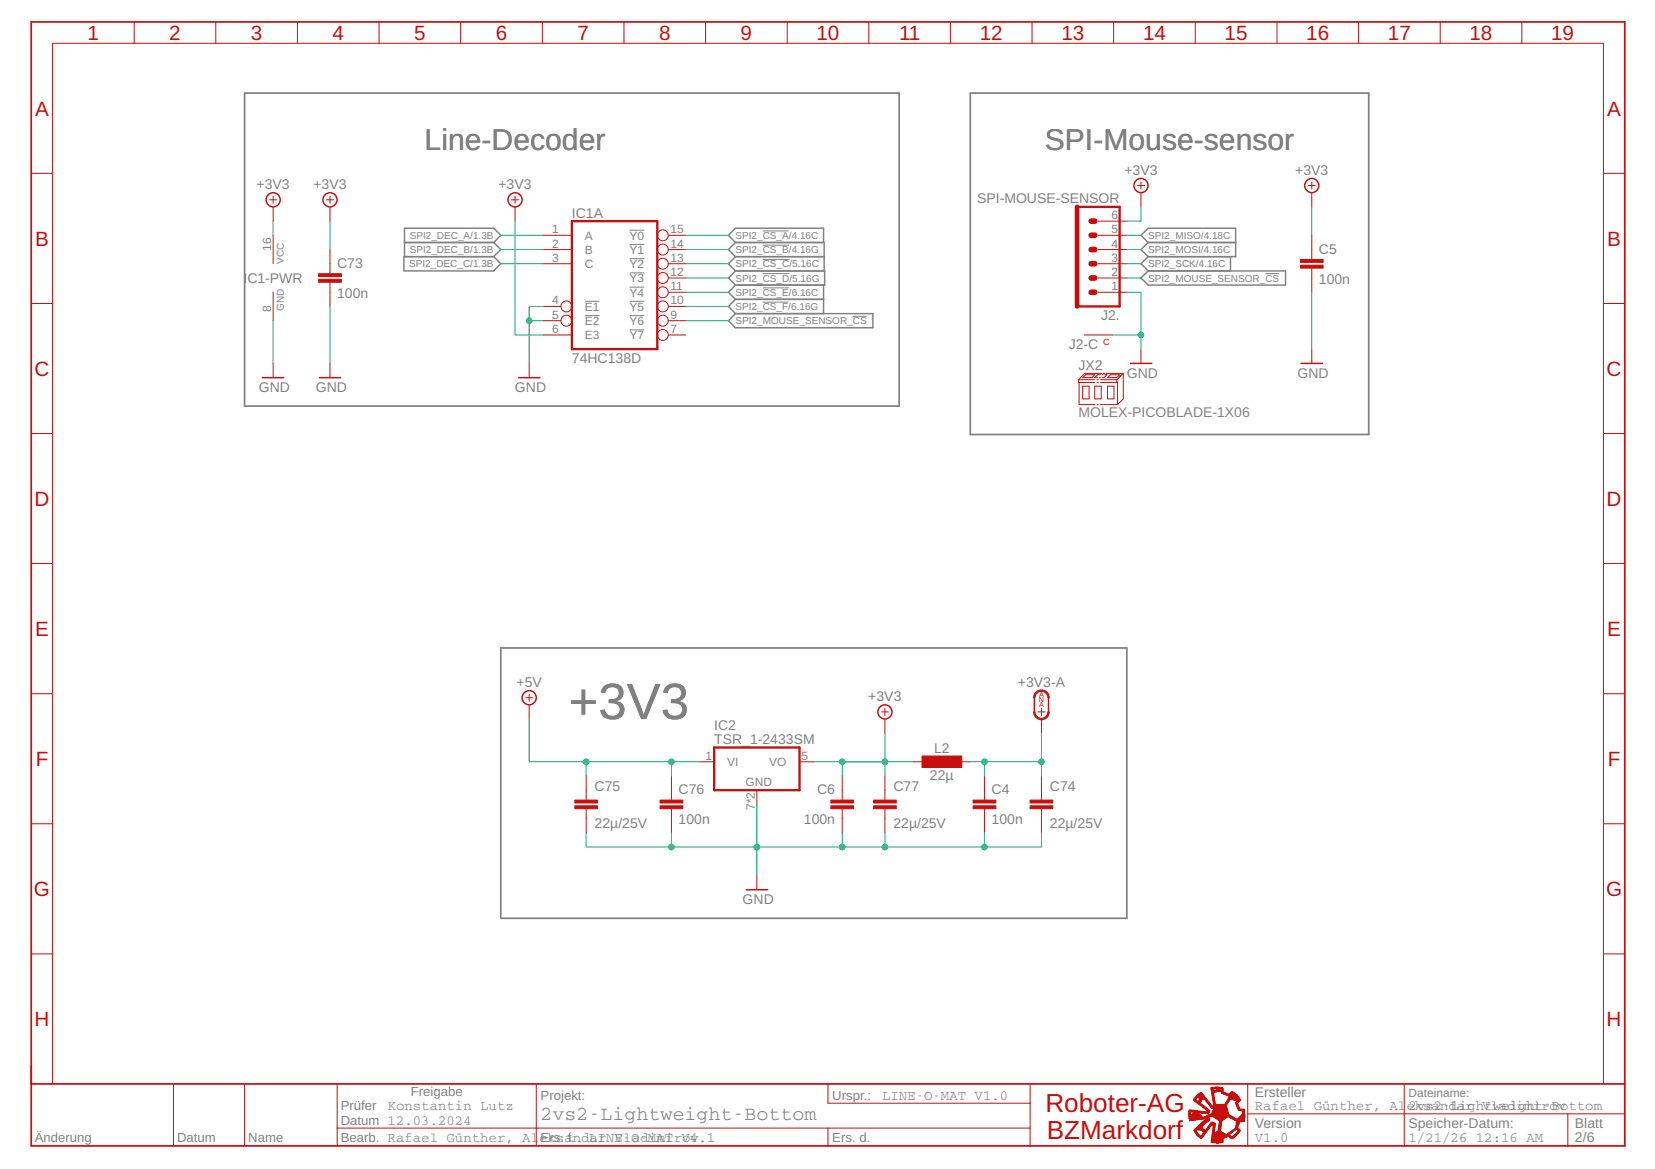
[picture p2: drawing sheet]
<svg xmlns="http://www.w3.org/2000/svg" width="287mm" height="203mm" viewBox="0 0 287 203" stroke-linecap="round" stroke-linejoin="round" font-family="sans-serif">
<defs><g id="words">
<text font-size="8.8" fill="#808080" x="98.6" y="124.8">+3V3</text>
<g font-size="5.2" fill="#808080">
<text x="73.7" y="26">Line-Decoder</text>
<text x="181.3" y="26">SPI-Mouse-sensor</text>
</g>
<g font-size="4.5" fill="#c90d0c">
<text x="181.4" y="192.9">Roboter-AG</text>
<text x="181.6" y="197.7">BZMarkdorf</text>
</g>
<g font-size="3.6" fill="#c90d0c">
<text x="15.2" y="6.9">1</text>
<text x="29.4" y="6.9">2</text>
<text x="43.5" y="6.9">3</text>
<text x="57.7" y="6.9">4</text>
<text x="71.9" y="6.9">5</text>
<text x="86" y="6.9">6</text>
<text x="100.2" y="6.9">7</text>
<text x="114.3" y="6.9">8</text>
<text x="128.5" y="6.9">9</text>
<text x="141.7" y="6.9">10</text>
<text x="156" y="6.9">11</text>
<text x="170" y="6.9">12</text>
<text x="184.2" y="6.9">13</text>
<text x="198.3" y="6.9">14</text>
<text x="212.5" y="6.9">15</text>
<text x="226.7" y="6.9">16</text>
<text x="240.8" y="6.9">17</text>
<text x="255" y="6.9">18</text>
<text x="269.1" y="6.9">19</text>
<text x="6.1" y="20.1">A</text>
<text x="278.9" y="20.1">A</text>
<text x="6.1" y="42.6">B</text>
<text x="278.9" y="42.6">B</text>
<text x="6" y="65.2">C</text>
<text x="278.8" y="65.2">C</text>
<text x="6" y="87.8">D</text>
<text x="278.8" y="87.8">D</text>
<text x="6.1" y="110.4">E</text>
<text x="278.9" y="110.4">E</text>
<text x="6.2" y="132.9">F</text>
<text x="279" y="132.9">F</text>
<text x="5.9" y="155.5">G</text>
<text x="278.7" y="155.5">G</text>
<text x="6" y="178.1">H</text>
<text x="278.8" y="178.1">H</text>
</g>
<text font-size="3.5" fill="#808080" x="93.8" y="194.4">2vs2-Lightweight-Bottom</text>
<g font-size="2.4" fill="#808080">
<text x="44.5" y="32.8">+3V3</text>
<text x="54.4" y="32.8">+3V3</text>
<text x="86.5" y="32.8">+3V3</text>
<text x="169.5" y="35.2">SPI-MOUSE-SENSOR</text>
<text x="195.1" y="30.3">+3V3</text>
<text x="224.7" y="30.3">+3V3</text>
<text x="99.2" y="37.7">IC1A</text>
<text x="58.5" y="46.5">C73</text>
<text x="228.8" y="44">C5</text>
<text x="42.2" y="49.1">IC1-PWR</text>
<text x="58.5" y="51.7">100n</text>
<text x="228.8" y="49.2">100n</text>
<text x="191" y="55.5">J2.</text>
<text x="99.2" y="63.1">74HC138D</text>
<text x="185.4" y="60.6">J2-C</text>
<text x="187.1" y="64.3">JX2</text>
<text x="195.5" y="65.5">GND</text>
<text x="225.1" y="65.5">GND</text>
<text x="44.9" y="68">GND</text>
<text x="54.8" y="68">GND</text>
<text x="89.4" y="68">GND</text>
<text x="187.1" y="72.4">MOLEX-PICOBLADE-1X06</text>
<text x="89.6" y="119.2">+5V</text>
<text x="176.6" y="119.2">+3V3-A</text>
<text x="150.7" y="121.7">+3V3</text>
<text x="123.9" y="129.1">TSR_1-2433SM</text>
<text x="123.9" y="126.6">IC2</text>
<text x="162.1" y="130.7">L2</text>
<text x="103.2" y="137.2">C75</text>
<text x="117.7" y="137.9">C76</text>
<text x="141.8" y="137.9">C6</text>
<text x="155" y="137.2">C77</text>
<text x="161.4" y="135.4">22µ</text>
<text x="172.1" y="137.9">C4</text>
<text x="182.2" y="137.2">C74</text>
<text x="103.2" y="143.7">22µ/25V</text>
<text x="117.7" y="143">100n</text>
<text x="139.5" y="143">100n</text>
<text x="155" y="143.7">22µ/25V</text>
<text x="172.1" y="143">100n</text>
<text x="182.2" y="143.7">22µ/25V</text>
<text x="128.9" y="156.9">GND</text>
<text x="153" y="190.8">LINE-O-MAT V1.0</text>
<text x="217.7" y="190.3">Ersteller</text>
<text x="67.3" y="192.7">Konstantin Lutz</text>
<text x="217.7" y="195.7">Version</text>
<text x="217.7" y="192.7">Rafael Günther, Aleksandar Vladimirov</text>
<text x="244.4" y="192.7">2vs2-Lightweight-Bottom</text>
<text x="244.4" y="195.7">Speicher-Datum:</text>
<text x="273.3" y="195.7">Blatt</text>
<text x="102.2" y="198.2">LINE-O-MAT V4.1</text>
<text x="217.7" y="198.2">V1.0</text>
<text x="244.4" y="198.2">1/21/26 12:16 AM</text>
<text x="273.3" y="198.2">2/6</text>
</g>
<g font-size="2.3" fill="#808080">
<text x="71.3" y="190.2">Freigabe</text>
<text x="93.8" y="190.8">Projekt:</text>
<text x="144.4" y="190.8">Urspr.:</text>
<text x="59.1" y="195.1">Datum 12.03.2024</text>
<text x="59.1" y="192.7">Prüfer</text>
<text x="6" y="198.2">Änderung</text>
<text x="30.7" y="198.2">Datum</text>
<text x="43.1" y="198.2">Name</text>
<text x="59.1" y="198.1">Bearb. Rafael Günther, Aleksandar Vladimirov</text>
<text x="93.8" y="198.2">Ers. f.</text>
<text x="144.4" y="198.2">Ers. d.</text>
</g>
<g font-size="2.1" fill="#808080">
<text x="95.8" y="40.5">1</text>
<text x="101.5" y="41.6">A</text>
<text x="109.2" y="41.6">Y0</text>
<text x="116.3" y="40.5">15</text>
<text x="192.8" y="40.5">5</text>
<text x="192.8" y="38">6</text>
<text x="47" y="43.5" transform="rotate(-90 47 43.5)">16</text>
<text x="95.8" y="43">2</text>
<text x="95.8" y="45.4">3</text>
<text x="101.5" y="44">B</text>
<text x="101.5" y="46.5">C</text>
<text x="109.2" y="46.5">Y2</text>
<text x="109.2" y="44">Y1</text>
<text x="116.3" y="47.9">12</text>
<text x="116.3" y="45.4">13</text>
<text x="116.3" y="43">14</text>
<text x="192.8" y="47.9">2</text>
<text x="192.8" y="45.4">3</text>
<text x="192.8" y="43">4</text>
<text x="95.8" y="52.8">4</text>
<text x="101.5" y="53.9">E1</text>
<text x="109.2" y="53.9">Y5</text>
<text x="109.2" y="51.5">Y4</text>
<text x="109.2" y="49">Y3</text>
<text x="116.3" y="52.8">10</text>
<text x="116.3" y="50.4">11</text>
<text x="192.8" y="50.4">1</text>
<text x="47" y="54.1" transform="rotate(-90 47 54.1)">8</text>
<text x="95.8" y="55.3">5</text>
<text x="95.8" y="57.8">6</text>
<text x="101.5" y="56.4">E2</text>
<text x="101.5" y="58.9">E3</text>
<text x="109.2" y="56.4">Y6</text>
<text x="109.2" y="58.9">Y7</text>
<text x="116.3" y="57.8">7</text>
<text x="116.3" y="55.3">9</text>
<text x="122.4" y="131.8">1</text>
<text x="139.1" y="131.8">5</text>
<text x="126.2" y="132.9">VI</text>
<text x="129.3" y="136.4">GND</text>
<text x="133.5" y="132.9">VO</text>
<text x="131" y="140.6" transform="rotate(-90 131 140.6)">7*2</text>
<text x="244.4" y="190.3">Dateiname:</text>
</g>
<g font-size="1.7" fill="#808080">
<text x="71.1" y="41.4">SPI2_DEC_A/1.3B</text>
<text x="127.6" y="41.5">SPI2_CS_A/4.16C</text>
<text x="199.2" y="41.5">SPI2_MISO/4.18C</text>
<text x="49.2" y="45.8" transform="rotate(-90 49.2 45.8)">VCC</text>
<text x="71" y="46.4">SPI2_DEC_C/1.3B</text>
<text x="71.1" y="43.9">SPI2_DEC_B/1.3B</text>
<text x="127.6" y="43.9">SPI2_CS_B/4.16G</text>
<text x="127.6" y="46.4">SPI2_CS_C/5.16C</text>
<text x="199.2" y="43.9">SPI2_MOSI/4.16C</text>
<text x="199.2" y="46.4">SPI2_SCK/4.16C</text>
<text x="49.2" y="53.9" transform="rotate(-90 49.2 53.9)">GND</text>
<text x="127.6" y="48.9">SPI2_CS_D/5.16G</text>
<text x="127.6" y="51.3">SPI2_CS_E/6.16C</text>
<text x="127.6" y="53.8">SPI2_CS_F/6.16G</text>
<text x="199.2" y="48.9">SPI2_MOUSE_SENSOR_CS</text>
<text x="127.6" y="56.3">SPI2_MOUSE_SENSOR_CS</text>
</g>
<text font-size="1.6" fill="#c90d0c" x="191.4" y="59.8">C</text>
<g font-size="1.2" fill="#c90d0c">
<text x="180.3" y="121.9">N</text>
<text x="180.3" y="121">A</text>
<text x="180.3" y="122.7">A</text>
</g>
</g></defs>
<path d="M42.4 16.2h113.6v54.3h-113.6zM168.4 16.2h69.1v59.2h-69.1zM86.9 112.4h108.6v46.9h-108.6z" fill="none" stroke="#808080" stroke-width=".3"/>
<g fill="none" stroke="#808080" stroke-width=".17">
<path d="M109.2 39.9h2.6M101.5 54.8h2.5M101.5 52.3h2.5M109.2 54.8h2.6M109.2 52.3h2.6M109.2 57.2h2.6M109.2 49.8h2.6M109.2 47.3h2.6M109.2 44.9h2.6M109.2 42.4h2.6M132.3 40.1h4.6M132.3 42.5h4.6"/>
<path d="M132.3 45h4.7M132.3 47.5h4.7M132.3 50h4.6M132.3 52.4h4.5M148 54.9h2.4M219.6 47.5h2.4"/>
</g>
<g fill="none" stroke="#808080" stroke-width=".25">
<path d="M70.1 44.5h15.6l1.2 1.3-1.2 1.2h-15.6zM70.2 42.1h15.5M85.7 42.1l1.2-1.3-1.2-1.2h-15.5v4.9M85.7 42.1l1.2 1.2-1.2 1.2M127.6 42.1l-1.2-1.3 1.2-1.2h15.3v2.5M127.6 42.1h15.4v4.9M127.6 42.1l-1.2 1.2 1.2 1.2M127.6 44.5h15.4M127.6 44.5l-1.2 1.3 1.2 1.2M127.6 47h15.5v2.5h-15.5M127.6 47l-1.2 1.2 1.2 1.3M127.6 49.5l-1.2 1.2 1.2 1.2"/>
<path d="M127.6 51.9h15.3M127.6 51.9l-1.2 1.3 1.2 1.2M127.6 54.4h23.8v2.5h-23.8l-1.2-1.3zM142.9 49.5v4.9M198 48.2l1.2-1.2h23.9v2.5h-23.9zM199.2 42.1l-1.2-1.3 1.2-1.2h15.2v4.9h-15.2M199.2 42.1h15.2M199.2 42.1l-1.2 1.2 1.2 1.2M199.2 44.5l-1.2 1.3 1.2 1.2M213.5 44.5v2.5"/>
</g>
<g fill="none" stroke="#c90d0c" stroke-width=".17">
<path d="M23.3 3.8v3.7M37.4 3.8v3.7M51.6 3.8v3.7M65.8 3.8v3.7M79.9 3.8v3.7M94.1 3.8v3.7M108.3 3.8v3.7M122.4 3.8v3.7M136.6 3.8v3.7M150.7 3.8v3.7M164.9 3.8v3.7M179.1 3.8v3.7"/>
<path d="M193.2 3.8v3.7M207.4 3.8v3.7M221.6 3.8v3.7M235.7 3.8v3.7M249.9 3.8v3.7M264.1 3.8v3.7M5.4 30.1h3.7M46.8 34.7h1.2M47.4 34v1.3M47.4 35.9v2.5M56.6 34.7h1.3M57.3 34v1.3"/>
<path d="M57.3 35.9v2.5M88.7 34.7h1.3M89.4 34v1.3M89.4 35.9v2.5M190.6 38.4h4.9M197.4 32.2h1.2M198 31.6v1.2M198 33.4v2.5M227 32.2h1.2M227.6 31.6v1.2M227.6 33.4v2.5M278.2 30.1h3.7"/>
<path d="M5.4 52.7h3.7M47.4 40.8v5M47.4 50.7v4.9M57.3 43.3v4.2M57.3 49v4.2M94.3 58.1h4.9M94.3 45.8h4.9M94.3 43.3h4.9M94.3 40.8h4.9M94.3 55.6h3M94.3 53.2h3M116 58.1h3"/>
<path d="M116 50.7h3M116 48.2h3M116 45.8h3M116 43.3h3M116 40.8h3M116 55.6h3M116 53.2h3M188.1 58.1h4.9M190.6 50.7h4.9M190.6 48.2h4.9M190.6 45.8h4.9M190.6 43.3h4.9"/>
<path d="M190.6 40.8h4.9M227.6 40.8v4.2M227.6 46.5v4.2M278.2 52.7h3.7M5.4 75.2h3.7M47.4 63.1v2.4M57.3 63.1v2.4M91.8 63.1v2.4M187.1 65.9v.5h2.8M187.1 65.9h2.8M187.2 66.4v3.8h2.7M187.9 67h1.1v2.2h-1.1z"/>
<path d="M188.4 65h1.5l-.4 .5h-1.6zM189.9 67h1.2v2.2h-1.2zM190.3 65.9h.3M190.3 70.2h.3M190.3 66.4h.3M190.7 65.5h.2M190.9 65.9h2.9M190.9 65h-.4l-.6 .5h.6M190.9 70.2h3M190.9 66.4h2.9M191.2 64.8h-3l-1.1 1.1M191.2 65h.2"/>
<path d="M191.4 64.8h.3M191.7 65h.3l-.4 .5h-.4M191.9 64.8h3M192.2 67h1.1v2.2h-1.1zM192.7 65h1.6l-.5 .5h-1.6zM193.8 66.4l.1-.1v3.9M193.8 65.9v.5M194.6 65l-.4 .5M194.9 64.8v4.4l-1 1M194.9 64.8l-1.1 1.1M198 60.6v2.5M227.6 60.6v2.5"/>
<path d="M278.2 75.2h3.7M5.4 97.8h3.7M278.2 97.8h3.7M5.4 120.4h3.7M91.2 121.1h1.2M91.8 120.5v1.2M91.8 122.3v2.5M101.7 134.6v4.2M116.5 134.6v4.2M121.5 132.2h2.4M131.3 137.1v2.5M138.7 132.2h2.5"/>
<path d="M146.1 134.6v4.2M152.9 123.5h1.3M153.5 122.9v1.3M153.5 124.8v2.4M153.5 134.6v4.2M158.5 132.2h2.5M165.9 132.2h2.5M170.8 134.6v4.2M180.1 123.5h1.2M180.7 122.9v1.3M180.7 124.8v2.4M180.7 134.6v4.2"/>
<path d="M278.2 120.4h3.7M5.4 142.9h3.7M101.7 140.3v4.2M116.5 140.3v4.2M131.3 151.9v2.5M146.1 140.3v4.2M153.5 140.3v4.2M170.8 140.3v4.2M180.7 140.3v4.2M278.2 142.9h3.7M5.4 165.5h3.7M278.2 165.5h3.7"/>
<path d="M9.1 188.1v-180.6h269.1v180.6M30.1 188.2v10.6M42.4 188.2v10.6M58.5 188.1v10.7M58.5 195.7h120.2M93 188.1v10.7M143.7 188.1v3.3h35M143.7 195.7v3.1M178.7 188.1v10.7M216.5 193.3h65.3M216.5 188.1v10.7M243.7 188.1v10.7"/>
<path d="M272 193.3v5.5"/>
<circle cx="98.3" cy="55.6" r=".95"/>
<circle cx="98.3" cy="53.2" r=".95"/>
<circle cx="115" cy="55.6" r=".95"/>
<circle cx="115" cy="50.7" r=".95"/>
<circle cx="115" cy="40.8" r=".95"/>
<circle cx="115" cy="43.3" r=".95"/>
<circle cx="115" cy="45.8" r=".95"/>
<circle cx="115" cy="53.2" r=".95"/>
<circle cx="115" cy="58.1" r=".95"/>
<circle cx="115" cy="48.2" r=".95"/>
</g>
<path d="M5.4 188.1h276.5v-184.3h-276.5v195h276.5v-10.6" fill="none" stroke="#c90d0c" stroke-width=".3"/>
<g fill="#c90d0c" stroke="#c90d0c" stroke-width=".17">
<path d="M211 198.3l.5 .1z"/>
<path d="M210.5 198.2l1.4 .1z"/>
<path d="M210.2 198.2h2z"/>
<path d="M210.2 198.1h2z"/>
<path d="M210.2 198l.3 .1z"/>
<path d="M210.6 198l1.6 .1z"/>
<path d="M210.2 198h.3z"/>
<path d="M210.6 198h1.6z"/>
<path d="M210.2 197.9l.3 .1z"/>
<path d="M210.5 197.9l1.7 .1z"/>
<path d="M210.2 197.9h.3z"/>
<path d="M210.5 197.9h1.7z"/>
<path d="M210.2 197.8l2 .1z"/>
<path d="M210.2 197.8h2z"/>
<path d="M210.2 197.7l2 .1z"/>
<path d="M210.2 197.7h2z"/>
<path d="M210.2 197.6l2 .1z"/>
<path d="M210.2 197.6h2z"/>
<path d="M213.7 197.6h.1z"/>
<path d="M208.4 197.5v.1z"/>
<path d="M210.3 197.5l2 .1z"/>
<path d="M213.7 197.5l.2 .1z"/>
<path d="M208.3 197.5h.2z"/>
<path d="M210.3 197.5h2z"/>
<path d="M213.6 197.5h.4z"/>
<path d="M208.3 197.4l.3 .1z"/>
<path d="M210.2 197.4l2.3 .1z"/>
<path d="M213.5 197.4l.5 .1z"/>
<path d="M208.2 197.4h.4z"/>
<path d="M210.3 197.4h2.3z"/>
<path d="M213.5 197.4h.6z"/>
<path d="M208.1 197.3l.5 .1z"/>
<path d="M210.3 197.3l2.4 .1z"/>
<path d="M213.4 197.3l.7 .1z"/>
<path d="M208.1 197.3h.6z"/>
<path d="M210.2 197.3h2.6z"/>
<path d="M213.3 197.3h.9z"/>
<path d="M208 197.2l.7 .1z"/>
<path d="M210.3 197.2l2.6 .1z"/>
<path d="M213.3 197.2l.4 .1z"/>
<path d="M213.8 197.2l.4 .1z"/>
<path d="M207.9 197.2h.9z"/>
<path d="M210.3 197.2h2.8z"/>
<path d="M213.2 197.2h.5z"/>
<path d="M213.9 197.2h.4z"/>
<path d="M207.9 197.1l.4 .1z"/>
<path d="M208.4 197.1l.3 .1z"/>
<path d="M210.3 197.1l3.3 .1z"/>
<path d="M213.9 197.1l.4 .1z"/>
<path d="M207.8 197.1h.5z"/>
<path d="M208.5 197.1h.3z"/>
<path d="M210.3 197.1h3.3z"/>
<path d="M214 197.1h.4z"/>
<path d="M207.8 197l.4 .1z"/>
<path d="M208.5 197l.4 .1z"/>
<path d="M210.3 197l3.2 .1z"/>
<path d="M214.1 197l.4 .1z"/>
<path d="M207.7 197h.5z"/>
<path d="M208.5 197h.4z"/>
<path d="M210.3 197h3.1z"/>
<path d="M214.1 197h.4z"/>
<path d="M207.6 196.9l.5 .1z"/>
<path d="M208.6 196.9l.3 .1z"/>
<path d="M210.3 196.9l3.1 .1z"/>
<path d="M214.2 196.9l.4 .1z"/>
<path d="M207.6 196.9h.4z"/>
<path d="M208.6 196.9h.4z"/>
<path d="M210.3 196.9h3z"/>
<path d="M214.2 196.9h.4z"/>
<path d="M207.6 196.8l.4 .1z"/>
<path d="M208.7 196.8l.3 .1z"/>
<path d="M210.3 196.8l2.4 .1z"/>
<path d="M212.9 196.8l.4 .1z"/>
<path d="M214.3 196.8l.4 .1z"/>
<path d="M207.6 196.8h.3z"/>
<path d="M208.7 196.8h.3z"/>
<path d="M210.4 196.8h2.2z"/>
<path d="M212.9 196.8h.5z"/>
<path d="M214.4 196.8h.3z"/>
<path d="M207.5 196.7l.4 .1z"/>
<path d="M208.7 196.7l.3 .1z"/>
<path d="M210.4 196.7l2.2 .1z"/>
<path d="M212.9 196.7l.5 .1z"/>
<path d="M214.4 196.7l.4 .1z"/>
<path d="M207.5 196.7h.3z"/>
<path d="M208.7 196.7h.4z"/>
<path d="M210.4 196.7h2.1z"/>
<path d="M213 196.7h.5z"/>
<path d="M214.4 196.7h.4z"/>
<path d="M208.8 196.7h.3z"/>
<path d="M210.4 196.7h2z"/>
<path d="M213.1 196.7h.5z"/>
<path d="M214.5 196.7h.3z"/>
<path d="M207.4 196.6h.4z"/>
<path d="M208.8 196.6h.3z"/>
<path d="M210.4 196.6h1.9z"/>
<path d="M213.2 196.6h.4z"/>
<path d="M214.5 196.6h.4z"/>
<path d="M207.4 196.6h.3z"/>
<path d="M208.9 196.6h.3z"/>
<path d="M213.2 196.6h.5z"/>
<path d="M214.6 196.6h.3z"/>
<path d="M207.4 196.5l.3 .1z"/>
<path d="M208.9 196.5l.3 .1z"/>
<path d="M210.4 196.5l.3 .1z"/>
<path d="M210.8 196.5l1.4 .1z"/>
<path d="M213.3 196.5l.5 .1z"/>
<path d="M214.6 196.5l.4 .1z"/>
<path d="M207.3 196.4l.4 .1z"/>
<path d="M208.9 196.4l.4 .1z"/>
<path d="M210.4 196.4l.3 .1z"/>
<path d="M210.9 196.4l1.1 .1z"/>
<path d="M213.4 196.4l.4 .1z"/>
<path d="M214.6 196.4l.4 .1z"/>
<path d="M207.3 196.4h.4z"/>
<path d="M208.8 196.4h.5z"/>
<path d="M210.4 196.4h.3z"/>
<path d="M211.1 196.4h.9z"/>
<path d="M213.4 196.4h.4z"/>
<path d="M214.7 196.4h.3z"/>
<path d="M207.3 196.4h.3z"/>
<path d="M208.7 196.4h.6z"/>
<path d="M211.2 196.4h.7z"/>
<path d="M213.5 196.4h.4z"/>
<path d="M214.7 196.4h.4z"/>
<path d="M207.2 196.3l.4 .1z"/>
<path d="M208.7 196.3l.7 .1z"/>
<path d="M210.4 196.3l.3 .1z"/>
<path d="M211.4 196.3l.4 .1z"/>
<path d="M213.6 196.3l.4 .1z"/>
<path d="M214.7 196.3l.4 .1z"/>
<path d="M207.2 196.3h.4z"/>
<path d="M208.7 196.3h.7z"/>
<path d="M210.4 196.3h.3z"/>
<path d="M211.3 196.3h.5z"/>
<path d="M213.7 196.3h.3z"/>
<path d="M214.8 196.3h.3z"/>
<path d="M207.2 196.2l.3 .1z"/>
<path d="M208.6 196.2l.8 .1z"/>
<path d="M210.4 196.2l.3 .1z"/>
<path d="M211.3 196.2l.5 .1z"/>
<path d="M213.7 196.2l.4 .1z"/>
<path d="M214.8 196.2l.4 .1z"/>
<path d="M207.2 196.2h.3z"/>
<path d="M208.5 196.2h.6z"/>
<path d="M209.1 196.2h.4z"/>
<path d="M210.4 196.2h.3z"/>
<path d="M211.4 196.2h.4z"/>
<path d="M213.8 196.2h.3z"/>
<path d="M214.8 196.2h.4z"/>
<path d="M207.2 196.1l.4 .1z"/>
<path d="M208.4 196.1l.6 .1z"/>
<path d="M209.1 196.1l.4 .1z"/>
<path d="M210.4 196.1l.3 .1z"/>
<path d="M211.4 196.1l.4 .1z"/>
<path d="M213.9 196.1l.3 .1z"/>
<path d="M214.8 196.1l.4 .1z"/>
<path d="M207.2 196.1h.4z"/>
<path d="M208.4 196.1h.6z"/>
<path d="M209.2 196.1h.3z"/>
<path d="M210.5 196.1h.3z"/>
<path d="M211.4 196.1h.4z"/>
<path d="M213.9 196.1h.4z"/>
<path d="M214.7 196.1h.4z"/>
<path d="M207.3 196l.4 .1z"/>
<path d="M207.9 196l1 .1z"/>
<path d="M209.2 196l.4 .1z"/>
<path d="M210.5 196l.3 .1z"/>
<path d="M211.4 196l.4 .1z"/>
<path d="M214 196l.3 .1z"/>
<path d="M214.7 196l.4 .1z"/>
<path d="M207.3 196h1.6z"/>
<path d="M209.3 196h.3z"/>
<path d="M210.5 196h.3z"/>
<path d="M211.4 196h.4z"/>
<path d="M214.1 196h.3z"/>
<path d="M214.6 196h.4z"/>
<path d="M207.3 195.9l1.5 .1z"/>
<path d="M209.3 195.9l.4 .1z"/>
<path d="M210.5 195.9l.3 .1z"/>
<path d="M211.4 195.9l.4 .1z"/>
<path d="M214.1 195.9l.4 .1z"/>
<path d="M214.6 195.9l.4 .1z"/>
<path d="M207.4 195.9h1.3z"/>
<path d="M209.3 195.9h.4z"/>
<path d="M210.5 195.9h.3z"/>
<path d="M211.4 195.9h.4z"/>
<path d="M214.2 195.9h.8z"/>
<path d="M207.5 195.8l1.2 .1z"/>
<path d="M209.4 195.8l.3 .1z"/>
<path d="M210.5 195.8l.3 .1z"/>
<path d="M211.4 195.8l.4 .1z"/>
<path d="M214.3 195.8l.6 .1z"/>
<path d="M207.5 195.8h1.1z"/>
<path d="M209.4 195.8h.4z"/>
<path d="M210.5 195.8h.3z"/>
<path d="M211.4 195.8h.4z"/>
<path d="M214.3 195.8h.6z"/>
<path d="M207.6 195.7l1 .1z"/>
<path d="M209.4 195.7l.4 .1z"/>
<path d="M210.5 195.7l.3 .1z"/>
<path d="M211.4 195.7l.4 .1z"/>
<path d="M214.4 195.7l.4 .1z"/>
<path d="M207.6 195.7h1z"/>
<path d="M209.5 195.7h.3z"/>
<path d="M210.5 195.7h.3z"/>
<path d="M211.4 195.7h.4z"/>
<path d="M214.4 195.7h.4z"/>
<path d="M207.7 195.6l.9 .1z"/>
<path d="M209.5 195.6l.4 .1z"/>
<path d="M210.5 195.6l.3 .1z"/>
<path d="M211.4 195.6l.4 .1z"/>
<path d="M214.4 195.6l.3 .1z"/>
<path d="M207.7 195.6h.9z"/>
<path d="M209.6 195.6h.3z"/>
<path d="M210.5 195.6h.3z"/>
<path d="M211.4 195.6h.4z"/>
<path d="M214.4 195.6h.3z"/>
<path d="M207.8 195.5l.8 .1z"/>
<path d="M209.6 195.5l.3 .1z"/>
<path d="M210.5 195.5l.3 .1z"/>
<path d="M211.5 195.5l.4 .1z"/>
<path d="M214.4 195.5l.3 .1z"/>
<path d="M207.8 195.5h.8z"/>
<path d="M209.6 195.5h.4z"/>
<path d="M210.5 195.5h.3z"/>
<path d="M211.5 195.5h.4z"/>
<path d="M214.4 195.5h.4z"/>
<path d="M207.9 195.4l.7 .1z"/>
<path d="M209.7 195.4l.3 .1z"/>
<path d="M210.5 195.4l.3 .1z"/>
<path d="M211.5 195.4l.4 .1z"/>
<path d="M214.4 195.4l.4 .1z"/>
<path d="M207.9 195.4h.7z"/>
<path d="M209.7 195.4h.4z"/>
<path d="M210.5 195.4h.3z"/>
<path d="M211.5 195.4h.4z"/>
<path d="M214.5 195.4h.3z"/>
<path d="M208 195.3l.7 .1z"/>
<path d="M209.7 195.3l.4 .1z"/>
<path d="M210.5 195.3l.3 .1z"/>
<path d="M211.5 195.3l.4 .1z"/>
<path d="M214.5 195.3l.3 .1z"/>
<path d="M208 195.3h.7z"/>
<path d="M209.8 195.3h.4z"/>
<path d="M210.5 195.3h.3z"/>
<path d="M211.5 195.3h.4z"/>
<path d="M214.5 195.3h.4z"/>
<path d="M208.1 195.2l.6 .1z"/>
<path d="M209.8 195.2l.6 .1z"/>
<path d="M210.5 195.2l.3 .1z"/>
<path d="M211.5 195.2l.4 .1z"/>
<path d="M214.5 195.2l.4 .1z"/>
<path d="M208.1 195.2h.7z"/>
<path d="M209.8 195.2h.7z"/>
<path d="M210.5 195.2h.3z"/>
<path d="M211.5 195.2h.4z"/>
<path d="M214.5 195.2h.4z"/>
<path d="M208.2 195.1l.7 .1z"/>
<path d="M209.9 195.1l.9 .1z"/>
<path d="M211.5 195.1l.4 .1z"/>
<path d="M214.5 195.1l.4 .1z"/>
<path d="M208.2 195.1h.7z"/>
<path d="M209.9 195.1h.9z"/>
<path d="M211.5 195.1h.4z"/>
<path d="M214.5 195.1h.4z"/>
<path d="M208.3 195.1h.7z"/>
<path d="M210 195.1h.8z"/>
<path d="M214.5 195.1h.5z"/>
<path d="M208.3 195l.7 .1z"/>
<path d="M210 195l.8 .1z"/>
<path d="M211.5 195l.4 .1z"/>
<path d="M214.5 195l.5 .1z"/>
<path d="M208.4 194.9l.7 .1z"/>
<path d="M210 194.9l.9 .1z"/>
<path d="M211.5 194.9l.4 .1z"/>
<path d="M214.5 194.9l.5 .1z"/>
<path d="M208.4 194.9h.7z"/>
<path d="M210.1 194.9h.7z"/>
<path d="M211.6 194.9h.4z"/>
<path d="M214.5 194.9h.5z"/>
<path d="M208.5 194.9h.7z"/>
<path d="M210.1 194.9h.6z"/>
<path d="M208.6 194.8h.7z"/>
<path d="M210.1 194.8h.5z"/>
<path d="M211.6 194.8h.4z"/>
<path d="M214.5 194.8h.6z"/>
<path d="M210.2 194.8h.3z"/>
<path d="M208.7 194.7l.7 .1z"/>
<path d="M210.2 194.7l.2 .1z"/>
<path d="M211.6 194.7l.4 .1z"/>
<path d="M214.5 194.7l.6 .1z"/>
<path d="M208.7 194.6l.8 .1z"/>
<path d="M211.6 194.6l.4 .1z"/>
<path d="M214.5 194.6l.6 .1z"/>
<path d="M208.8 194.6h.7z"/>
<path d="M211.6 194.6h.4z"/>
<path d="M214.5 194.6h.7z"/>
<path d="M208.8 194.6h.8z"/>
<path d="M214.5 194.6h1.4z"/>
<path d="M208.8 194.5l.9 .1z"/>
<path d="M211.6 194.5l.4 .1z"/>
<path d="M214.5 194.5l1.4 .1z"/>
<path d="M208.9 194.5h.8z"/>
<path d="M211.6 194.5h.4z"/>
<path d="M214.4 194.5h1.6z"/>
<path d="M206.4 194.4l.4 .1z"/>
<path d="M209 194.4l.8 .1z"/>
<path d="M211.5 194.4l.6 .1z"/>
<path d="M214.3 194.4l1.6 .1z"/>
<path d="M206.4 194.4h.7z"/>
<path d="M209 194.4h.9z"/>
<path d="M211.4 194.4h.8z"/>
<path d="M214.2 194.4h1.7z"/>
<path d="M206.4 194.3l1.1 .1z"/>
<path d="M209.1 194.3l.8 .1z"/>
<path d="M211.4 194.3l.8 .1z"/>
<path d="M214.2 194.3l1.7 .1z"/>
<path d="M206.4 194.3h1.4z"/>
<path d="M209.1 194.3h.8z"/>
<path d="M211.3 194.3h1z"/>
<path d="M214 194.3h1.9z"/>
<path d="M206.4 194.2l1.8 .1z"/>
<path d="M209.2 194.2l.7 .1z"/>
<path d="M211.2 194.2l1.1 .1z"/>
<path d="M214 194.2l1.9 .1z"/>
<path d="M206.3 194.2h2.3z"/>
<path d="M209.3 194.2h.6z"/>
<path d="M211.1 194.2h1.3z"/>
<path d="M213.9 194.2h.7z"/>
<path d="M214.7 194.2h1.2z"/>
<path d="M206.3 194.1l2.7 .1z"/>
<path d="M209.3 194.1l.5 .1z"/>
<path d="M211.1 194.1l1.4 .1z"/>
<path d="M213.8 194.1l.7 .1z"/>
<path d="M214.8 194.1l1.2 .1z"/>
<path d="M206.3 194.1h3z"/>
<path d="M209.4 194.1h.4z"/>
<path d="M211 194.1h1.6z"/>
<path d="M213.7 194.1h.7z"/>
<path d="M214.8 194.1h1.1z"/>
<path d="M206.3 194l3.5 .1z"/>
<path d="M210.9 194l1.7 .1z"/>
<path d="M213.6 194l.7 .1z"/>
<path d="M214.9 194l1 .1z"/>
<path d="M206.3 194h3.5z"/>
<path d="M210.8 194h1.9z"/>
<path d="M213.5 194h.7z"/>
<path d="M214.9 194h1z"/>
<path d="M206.3 193.9l3.4 .1z"/>
<path d="M210.8 193.9l2 .1z"/>
<path d="M213.4 193.9l.7 .1z"/>
<path d="M215 193.9l.9 .1z"/>
<path d="M206.3 193.9h3.4z"/>
<path d="M210.7 193.9h2.2z"/>
<path d="M213.4 193.9h.7z"/>
<path d="M215 193.9h1z"/>
<path d="M206.3 193.8l2.4 .1z"/>
<path d="M208.8 193.8l1 .1z"/>
<path d="M210.7 193.8l2.2 .1z"/>
<path d="M213.3 193.8l.7 .1z"/>
<path d="M215.1 193.8l.9 .1z"/>
<path d="M206.3 193.8h2.3z"/>
<path d="M209 193.8h.9z"/>
<path d="M210.6 193.8h2.4z"/>
<path d="M213.2 193.8h.7z"/>
<path d="M215.1 193.8h.9z"/>
<path d="M206.3 193.7l2.3 .1z"/>
<path d="M209 193.7l1.1 .1z"/>
<path d="M210.5 193.7l3.3 .1z"/>
<path d="M215.2 193.7l.8 .1z"/>
<path d="M206.3 193.7h2.2z"/>
<path d="M209.2 193.7h1z"/>
<path d="M210.5 193.7h3.2z"/>
<path d="M215.2 193.7h.8z"/>
<path d="M206.3 193.6l.3 .1z"/>
<path d="M206.6 193.6l1.9 .1z"/>
<path d="M209.3 193.6l4.3 .1z"/>
<path d="M215.3 193.6l.7 .1z"/>
<path d="M206.3 193.6h.3z"/>
<path d="M206.7 193.6h1.7z"/>
<path d="M209.4 193.6h4.2z"/>
<path d="M215.3 193.6h.7z"/>
<path d="M206.3 193.5l.3 .1z"/>
<path d="M206.7 193.5l1.7 .1z"/>
<path d="M209.5 193.5l4 .1z"/>
<path d="M215.4 193.5l.6 .1z"/>
<path d="M206.3 193.5h.2z"/>
<path d="M206.8 193.5h1.5z"/>
<path d="M209.6 193.5h3.8z"/>
<path d="M215.4 193.5h.6z"/>
<path d="M206.3 193.4l.3 .1z"/>
<path d="M206.8 193.4l1.4 .1z"/>
<path d="M209.8 193.4l3.5 .1z"/>
<path d="M215.5 193.4l.5 .1z"/>
<path d="M206.3 193.4h.3z"/>
<path d="M206.8 193.4h1.4z"/>
<path d="M209.9 193.4h3.3z"/>
<path d="M215.5 193.4h.5z"/>
<path d="M206.3 193.3l.3 .1z"/>
<path d="M206.9 193.3l1.2 .1z"/>
<path d="M210 193.3l3.2 .1z"/>
<path d="M215.6 193.3l.4 .1z"/>
<path d="M206.3 193.3h.3z"/>
<path d="M206.9 193.3h1.2z"/>
<path d="M210.1 193.3h3.1z"/>
<path d="M215.6 193.3h.4z"/>
<path d="M207 193.3h1z"/>
<path d="M209.5 193.3h.2z"/>
<path d="M210.2 193.3h3z"/>
<path d="M206.3 193.2l.3 .1z"/>
<path d="M207 193.2l1 .1z"/>
<path d="M209.1 193.2l.6 .1z"/>
<path d="M210.2 193.2l2.9 .1z"/>
<path d="M215.6 193.2l.3 .1z"/>
<path d="M206.3 193.1l.3 .1z"/>
<path d="M207.1 193.1l.8 .1z"/>
<path d="M208.7 193.1l1 .1z"/>
<path d="M210.3 193.1l2.8 .1z"/>
<path d="M215.6 193.1l.3 .1z"/>
<path d="M206.3 193.1h.3z"/>
<path d="M207.1 193.1h.8z"/>
<path d="M208.4 193.1h1.3z"/>
<path d="M210.3 193.1h2.8z"/>
<path d="M215.6 193.1h.3z"/>
<path d="M207.1 193.1h.7z"/>
<path d="M207.9 193.1h1.9z"/>
<path d="M206.3 193h.3z"/>
<path d="M207.2 193h2.6z"/>
<path d="M210.4 193h2.7z"/>
<path d="M215.6 193h.3z"/>
<path d="M207.2 193h2.2z"/>
<path d="M209.5 193h.3z"/>
<path d="M206.3 192.9l.3 .1z"/>
<path d="M206.8 192.9l2.2 .1z"/>
<path d="M209.5 192.9l.3 .1z"/>
<path d="M210.4 192.9l2.7 .1z"/>
<path d="M215.6 192.9l.3 .1z"/>
<path d="M206.3 192.9h2.4z"/>
<path d="M209.5 192.9h.4z"/>
<path d="M210.4 192.9h2.6z"/>
<path d="M215.6 192.9h.3z"/>
<path d="M206.3 192.8h2z"/>
<path d="M209.6 192.8h.3z"/>
<path d="M210.4 192.8h2.6z"/>
<path d="M215.6 192.8h.3z"/>
<path d="M206.3 192.8h1.6z"/>
<path d="M210.5 192.8h2.5z"/>
<path d="M206.3 192.7l1.2 .1z"/>
<path d="M209.5 192.7l.4 .1z"/>
<path d="M210.4 192.7l2.6 .1z"/>
<path d="M215.4 192.7l.6 .1z"/>
<path d="M206.3 192.7h.8z"/>
<path d="M209.4 192.7h.5z"/>
<path d="M210.5 192.7h2.5z"/>
<path d="M214.9 192.7h1z"/>
<path d="M206.3 192.6l.4 .1z"/>
<path d="M209.4 192.6l.4 .1z"/>
<path d="M210.5 192.6l2.5 .1z"/>
<path d="M214.9 192.6l1 .1z"/>
<path d="M209.3 192.6h.5z"/>
<path d="M210.5 192.6h2.5z"/>
<path d="M214.9 192.6h1z"/>
<path d="M209.3 192.5l.4 .1z"/>
<path d="M210.6 192.5l2.3 .1z"/>
<path d="M214.9 192.5l1 .1z"/>
<path d="M209.2 192.5h.4z"/>
<path d="M210.6 192.5h2.3z"/>
<path d="M214.8 192.5h1.1z"/>
<path d="M209.1 192.4l.5 .1z"/>
<path d="M210.6 192.4l2.3 .1z"/>
<path d="M214.8 192.4l.3 .1z"/>
<path d="M209.1 192.4h.4z"/>
<path d="M210.6 192.4h2.3z"/>
<path d="M214.8 192.4h.3z"/>
<path d="M209 192.3l.4 .1z"/>
<path d="M210.6 192.3l2.3 .1z"/>
<path d="M214.8 192.3l.3 .1z"/>
<path d="M208.9 192.3h.5z"/>
<path d="M210.3 192.3h.1z"/>
<path d="M210.6 192.3h2.3z"/>
<path d="M214.8 192.3h.3z"/>
<path d="M208.9 192.2l.4 .1z"/>
<path d="M210.2 192.2l.3 .1z"/>
<path d="M210.7 192.2l2.2 .1z"/>
<path d="M214.7 192.2l.3 .1z"/>
<path d="M208.8 192.2h.4z"/>
<path d="M210.2 192.2h.3z"/>
<path d="M210.7 192.2h2.2z"/>
<path d="M214.7 192.2h.3z"/>
<path d="M208.7 192.1l.5 .1z"/>
<path d="M210.1 192.1l2.7 .1z"/>
<path d="M214.7 192.1l.3 .1z"/>
<path d="M208.7 192.1h.4z"/>
<path d="M210.1 192.1h2.7z"/>
<path d="M214.7 192.1h.3z"/>
<path d="M208.6 192l.4 .1z"/>
<path d="M210.1 192l2.7 .1z"/>
<path d="M214.6 192l.4 .1z"/>
<path d="M208.6 192h.4z"/>
<path d="M210 192h2.8z"/>
<path d="M214.6 192h.3z"/>
<path d="M208.5 191.9l.4 .1z"/>
<path d="M210 191.9l.4 .1z"/>
<path d="M210.4 191.9l2.4 .1z"/>
<path d="M214.6 191.9l.3 .1z"/>
<path d="M208.4 191.9h.5z"/>
<path d="M209.9 191.9h.4z"/>
<path d="M210.5 191.9h2.3z"/>
<path d="M214.6 191.9h.3z"/>
<path d="M208.4 191.8l.4 .1z"/>
<path d="M209.9 191.8l.3 .1z"/>
<path d="M210.6 191.8l2.1 .1z"/>
<path d="M214.6 191.8l.3 .1z"/>
<path d="M208.3 191.8h.4z"/>
<path d="M209.9 191.8h.3z"/>
<path d="M210.6 191.8h2.1z"/>
<path d="M214.5 191.8h.4z"/>
<path d="M208.2 191.7l.5 .1z"/>
<path d="M209.8 191.7l.4 .1z"/>
<path d="M210.6 191.7l2.2 .1z"/>
<path d="M214.5 191.7l.3 .1z"/>
<path d="M208.2 191.7h.4z"/>
<path d="M209.8 191.7h.4z"/>
<path d="M210.6 191.7h2.2z"/>
<path d="M214.5 191.7h.3z"/>
<path d="M208.1 191.6l.5 .1z"/>
<path d="M209.7 191.6l.4 .1z"/>
<path d="M210.6 191.6l2.2 .1z"/>
<path d="M214.5 191.6l.3 .1z"/>
<path d="M208 191.6h.5z"/>
<path d="M209.7 191.6h.4z"/>
<path d="M210.6 191.6h.3z"/>
<path d="M212.5 191.6h.4z"/>
<path d="M214.5 191.6h.3z"/>
<path d="M208 191.6h.4z"/>
<path d="M209.7 191.6h.3z"/>
<path d="M210.5 191.6h.4z"/>
<path d="M212.6 191.6h.3z"/>
<path d="M214.4 191.6h.4z"/>
<path d="M207.9 191.5h.5z"/>
<path d="M209.6 191.5h.4z"/>
<path d="M210.5 191.5h.4z"/>
<path d="M212.6 191.5h.3z"/>
<path d="M214.4 191.5h.3z"/>
<path d="M207.8 191.5h.5z"/>
<path d="M210.5 191.5h.3z"/>
<path d="M212.6 191.5h.4z"/>
<path d="M207.8 191.4l.4 .1z"/>
<path d="M209.5 191.4l.4 .1z"/>
<path d="M210.5 191.4l.3 .1z"/>
<path d="M212.6 191.4l.4 .1z"/>
<path d="M214.4 191.4l.4 .1z"/>
<path d="M207.7 191.3l.5 .1z"/>
<path d="M209.5 191.3l.4 .1z"/>
<path d="M210.5 191.3l.3 .1z"/>
<path d="M212.7 191.3l.3 .1z"/>
<path d="M214.4 191.3l.4 .1z"/>
<path d="M207.6 191.3h.7z"/>
<path d="M209.5 191.3h.3z"/>
<path d="M210.5 191.3h.3z"/>
<path d="M212.7 191.3h.4z"/>
<path d="M214.4 191.3h.4z"/>
<path d="M209.4 191.3h.4z"/>
<path d="M214.5 191.3h.4z"/>
<path d="M207.5 191.2h.8z"/>
<path d="M209.4 191.2h.4z"/>
<path d="M210.5 191.2h.3z"/>
<path d="M212.8 191.2h.3z"/>
<path d="M214.5 191.2h.4z"/>
<path d="M207.4 191.2h1z"/>
<path d="M209.3 191.2h.4z"/>
<path d="M212.8 191.2h.4z"/>
<path d="M214.6 191.2h.4z"/>
<path d="M207.4 191.1l.5 .1z"/>
<path d="M207.9 191.1l.5 .1z"/>
<path d="M209.3 191.1l.4 .1z"/>
<path d="M210.5 191.1l.3 .1z"/>
<path d="M212.8 191.1l.4 .1z"/>
<path d="M214.6 191.1l.4 .1z"/>
<path d="M207.3 191.1h.5z"/>
<path d="M208 191.1h.4z"/>
<path d="M209.3 191.1h.3z"/>
<path d="M210.5 191.1h.3z"/>
<path d="M212.8 191.1h.4z"/>
<path d="M214.7 191.1h.4z"/>
<path d="M207.3 191l.4 .1z"/>
<path d="M208 191l.4 .1z"/>
<path d="M209.2 191l.4 .1z"/>
<path d="M210.5 191l.3 .1z"/>
<path d="M212.9 191l.4 .1z"/>
<path d="M214.6 191l.5 .1z"/>
<path d="M207.2 191h.4z"/>
<path d="M208 191h.4z"/>
<path d="M209.2 191h.4z"/>
<path d="M210.5 191h.3z"/>
<path d="M212.9 191h.4z"/>
<path d="M214.4 191h.8z"/>
<path d="M207.2 190.9l.4 .1z"/>
<path d="M208.1 190.9l.3 .1z"/>
<path d="M209.1 190.9l.4 .1z"/>
<path d="M210.5 190.9l.3 .1z"/>
<path d="M212.9 190.9l.4 .1z"/>
<path d="M214.3 190.9l.9 .1z"/>
<path d="M207.1 190.9h.4z"/>
<path d="M208.1 190.9h.4z"/>
<path d="M209.1 190.9h.4z"/>
<path d="M210.5 190.9h.3z"/>
<path d="M213 190.9h.4z"/>
<path d="M214.1 190.9h1.1z"/>
<path d="M207.1 190.8l.4 .1z"/>
<path d="M208.1 190.8l.4 .1z"/>
<path d="M209.1 190.8l.3 .1z"/>
<path d="M210.5 190.8l.3 .1z"/>
<path d="M213 190.8l.4 .1z"/>
<path d="M214 190.8l1.2 .1z"/>
<path d="M207.1 190.8h.3z"/>
<path d="M208.2 190.8h.4z"/>
<path d="M209 190.8h.4z"/>
<path d="M210.5 190.8h.3z"/>
<path d="M213 190.8h.5z"/>
<path d="M213.8 190.8h1.4z"/>
<path d="M207.2 190.7l.3 .1z"/>
<path d="M208.2 190.7l.4 .1z"/>
<path d="M209 190.7l.4 .1z"/>
<path d="M210.4 190.7l.3 .1z"/>
<path d="M213.1 190.7l.4 .1z"/>
<path d="M213.8 190.7l1.4 .1z"/>
<path d="M207.2 190.7h.3z"/>
<path d="M208.1 190.7h.7z"/>
<path d="M209 190.7h.3z"/>
<path d="M210.4 190.7h.3z"/>
<path d="M213.1 190.7h.4z"/>
<path d="M213.6 190.7h1.5z"/>
<path d="M207.2 190.6l.4 .1z"/>
<path d="M208.1 190.6l1.2 .1z"/>
<path d="M210.4 190.6l.3 .1z"/>
<path d="M213.1 190.6l2 .1z"/>
<path d="M207.2 190.6h.4z"/>
<path d="M208.1 190.6h1.2z"/>
<path d="M210.4 190.6h.3z"/>
<path d="M213.1 190.6h2z"/>
<path d="M207.3 190.5l.3 .1z"/>
<path d="M208.1 190.5l1.2 .1z"/>
<path d="M210.4 190.5l.3 .1z"/>
<path d="M213.2 190.5l1.9 .1z"/>
<path d="M207.3 190.5h.4z"/>
<path d="M208 190.5h1.2z"/>
<path d="M210.4 190.5h.3z"/>
<path d="M213.2 190.5h1.8z"/>
<path d="M207.3 190.4l.4 .1z"/>
<path d="M208 190.4l1.1 .1z"/>
<path d="M210.4 190.4l.3 .1z"/>
<path d="M213.2 190.4l1.8 .1z"/>
<path d="M207.4 190.4h.4z"/>
<path d="M208 190.4h1.1z"/>
<path d="M210.4 190.4h.3z"/>
<path d="M213.3 190.4h1.7z"/>
<path d="M207.5 190.3l.3 .1z"/>
<path d="M208 190.3l1 .1z"/>
<path d="M210.4 190.3l.3 .1z"/>
<path d="M213.3 190.3l1.6 .1z"/>
<path d="M207.5 190.3h.4z"/>
<path d="M208 190.3h1z"/>
<path d="M210.4 190.3h.3z"/>
<path d="M213.3 190.3h1.6z"/>
<path d="M207.5 190.2l1.5 .1z"/>
<path d="M210.4 190.2l.3 .1z"/>
<path d="M213.3 190.2l1.5 .1z"/>
<path d="M207.6 190.2h1.3z"/>
<path d="M210.4 190.2h.3z"/>
<path d="M213.3 190.2h1.5z"/>
<path d="M207.6 190.1l1.3 .1z"/>
<path d="M210.4 190.1l.2 .1z"/>
<path d="M213.1 190.1l1.7 .1z"/>
<path d="M207.6 190.1h1.3z"/>
<path d="M210.3 190.1h.3z"/>
<path d="M213 190.1h1.7z"/>
<path d="M207.8 190l1.1 .1z"/>
<path d="M210.3 190l.3 .1z"/>
<path d="M212.9 190l1.8 .1z"/>
<path d="M207.8 190h1z"/>
<path d="M210.3 190h.3z"/>
<path d="M212.8 190h1.9z"/>
<path d="M207.8 189.9l1 .1z"/>
<path d="M210.3 189.9l.3 .1z"/>
<path d="M212.6 189.9l2 .1z"/>
<path d="M207.9 189.9h.8z"/>
<path d="M210.3 189.9h.3z"/>
<path d="M212.5 189.9h2z"/>
<path d="M208 189.8l.7 .1z"/>
<path d="M210.3 189.8l.3 .1z"/>
<path d="M212.4 189.8l.8 .1z"/>
<path d="M213.2 189.8l1.2 .1z"/>
<path d="M208 189.8h.7z"/>
<path d="M210.3 189.8h.3z"/>
<path d="M212.3 189.8h.7z"/>
<path d="M213.3 189.8h1.1z"/>
<path d="M208.1 189.8h.5z"/>
<path d="M210.2 189.8h.3z"/>
<path d="M212.2 189.8h.7z"/>
<path d="M213.4 189.8h.9z"/>
<path d="M208.2 189.7h.4z"/>
<path d="M210.3 189.7h.3z"/>
<path d="M212.1 189.7h.7z"/>
<path d="M213.4 189.7h.9z"/>
<path d="M208.2 189.7h.3z"/>
<path d="M211.9 189.7h.8z"/>
<path d="M213.5 189.7h.7z"/>
<path d="M208.3 189.6l.2 .1z"/>
<path d="M210.3 189.6l.4 .1z"/>
<path d="M211.9 189.6l.7 .1z"/>
<path d="M213.5 189.6l.6 .1z"/>
<path d="M208.3 189.5l.1 .1z"/>
<path d="M210.3 189.5l.4 .1z"/>
<path d="M211.9 189.5l.6 .1z"/>
<path d="M213.6 189.5l.4 .1z"/>
<path d="M210.3 189.5h.4z"/>
<path d="M211.9 189.5h.4z"/>
<path d="M213.6 189.5h.4z"/>
<path d="M210.2 189.5h.7z"/>
<path d="M211.9 189.5h.3z"/>
<path d="M213.7 189.5h.2z"/>
<path d="M210.2 189.4l1 .1z"/>
<path d="M211.9 189.4l.3 .1z"/>
<path d="M210.2 189.4h1.3z"/>
<path d="M211.9 189.4h.3z"/>
<path d="M210.2 189.3l1.6 .1z"/>
<path d="M211.9 189.3l.3 .1z"/>
<path d="M210.2 189.3h2z"/>
<path d="M210.2 189.2l2 .1z"/>
<path d="M210.2 189.2h.3z"/>
<path d="M210.8 189.2h1.4z"/>
<path d="M210.2 189.1l.3 .1z"/>
<path d="M211 189.1l1.2 .1z"/>
<path d="M210.2 189.1h.3z"/>
<path d="M211.3 189.1h.9z"/>
<path d="M210.2 189l.3 .1z"/>
<path d="M211.5 189l.7 .1z"/>
<path d="M210.2 189h.3z"/>
<path d="M211.8 189h.4z"/>
<path d="M210.1 188.9l.4 .1z"/>
<path d="M211.7 188.9l.5 .1z"/>
<path d="M210.1 188.9h.8z"/>
<path d="M211.4 188.9h.8z"/>
<path d="M210.1 188.8l2.1 .1z"/>
<path d="M210.1 188.8h2.1z"/>
<path d="M210.1 188.7l2 .1z"/>
<path d="M210.3 188.7h1.5z"/>
<path d="M210.9 188.6l.5 .1z"/>
<path d="M225.6 46h4v.5h-4z"/>
<path d="M225.6 45h4v.5h-4z"/>
<path d="M55.3 48.5h3.9v.5h-3.9z"/>
<path d="M55.3 47.5h3.9v.5h-3.9z"/>
<path d="M168.8 139.8h4v.5h-4z"/>
<path d="M168.8 138.8h4v.5h-4z"/>
<path d="M144.2 139.8h3.9v.5h-3.9z"/>
<path d="M144.2 138.8h3.9v.5h-3.9z"/>
<path d="M178.7 139.8h4v.5h-4z"/>
<path d="M178.7 138.8h4v.5h-4z"/>
<path d="M99.7 139.8h4v.5h-4z"/>
<path d="M99.7 138.8h4v.5h-4z"/>
<path d="M114.5 139.8h4v.5h-4z"/>
<path d="M114.5 138.8h4v.5h-4z"/>
<path d="M160 131.2h6.9v2h-6.9z"/>
<path d="M151.6 139.8h3.9v.5h-3.9z"/>
<path d="M151.6 138.8h3.9v.5h-3.9z"/>
</g>
<g fill="none" stroke="#c90d0c" stroke-width=".25">
<path d="M45.5 65.5h3.7M55.4 65.5h3.7M90 65.5h3.7M196.1 63.1h3.7M225.7 63.1h3.7M179.5 121.1v2.4M181.9 121.1v2.4M129.5 154.4h3.7"/>
<circle cx="47.4" cy="34.7" r="1.23"/>
<circle cx="57.3" cy="34.7" r="1.23"/>
<circle cx="89.4" cy="34.7" r="1.23"/>
<circle cx="198" cy="32.2" r="1.23"/>
<circle cx="227.6" cy="32.2" r="1.23"/>
<circle cx="91.8" cy="121.1" r="1.23"/>
<circle cx="153.5" cy="123.5" r="1.23"/>
</g>
<path d="M99.2 38.4h14.8v22.2h-14.8zM186.9 35.9h7.4v17.3h-7.4M123.9 129.7h14.8v7.4h-14.8z" fill="none" stroke="#c90d0c" stroke-width=".4"/>
<path d="M186.9 35.9v17.3" fill="none" stroke="#c90d0c" stroke-width=".8"/>
<path d="M189.3 38.4h.6M189.3 50.7h.6M189.3 43.3h.6M189.3 48.2h.6M189.3 40.8h.6M189.3 45.8h.6" fill="none" stroke="#c90d0c" stroke-width=".99"/>
<g fill="#c90d0c" stroke="#c90d0c" stroke-width=".17">
<path d="M179.7 120.1a1.37 1.37 0 0 1 1.5-.3 1.37 1.37 0 0 1 .9 1.3h-.3a1.11 1.11 0 0 0-1.1-1.1 1.11 1.11 0 0 0-1.1 1.1h-.3v-.2z" fill-rule="evenodd"/>
<path d="M179.3 123.5h.3a1.11 1.11 0 0 0 1.1 1.2 1.11 1.11 0 0 0 1.1-1.2h.3a1.35 1.35 0 0 1-1.4 1.4 1.35 1.35 0 0 1-1.4-1.4z" fill-rule="evenodd"/>
</g>
<g fill="none" stroke="#0dab76" stroke-width=".17">
<path d="M47.4 38.4v2.4M57.3 38.4v4.9M89.4 38.4v19.7h4.9M198 35.9v2.5h-2.5M227.6 35.9v4.9M47.4 55.6v7.5M57.3 53.2v9.9M86.9 40.8h7.4M86.9 43.3h7.4M86.9 45.8h7.4M91.8 55.6h2.5M94.3 53.2h-2.5v9.9"/>
<path d="M119 40.8h7.4M119 43.3h7.4M119 45.8h7.4M119 48.2h7.4M119 50.7h7.4M119 53.2h7.4M119 55.6h7.4M193 58.1h5M195.5 50.7h2.5v9.9M195.5 40.8h2.5M195.5 43.3h2.5M195.5 45.8h2.5"/>
<path d="M195.5 48.2h2.5M227.6 50.7v9.9M91.8 124.8v7.4h29.7M101.7 132.2v2.4M116.5 132.2v2.4M131.3 139.6v12.3M141.2 132.2h17.3M146.1 132.2v2.4M153.5 127.2v7.4M168.4 132.2h12.3M170.8 132.2v2.4M180.7 127.2v7.4"/>
<path d="M101.7 144.5v2.5h79v-2.5M116.5 144.5v2.5M146.1 144.5v2.5M153.5 144.5v2.5M170.8 144.5v2.5"/>
</g>
<g fill="#0dab76" stroke="#0dab76" stroke-width=".17">
<circle cx="153.5" cy="132.2" r=".49"/>
<circle cx="146.1" cy="132.2" r=".49"/>
<circle cx="116.5" cy="132.2" r=".49"/>
<circle cx="101.7" cy="132.2" r=".49"/>
<circle cx="180.7" cy="132.2" r=".49"/>
<circle cx="170.8" cy="132.2" r=".49"/>
<circle cx="131.3" cy="147" r=".49"/>
<circle cx="116.5" cy="147" r=".49"/>
<circle cx="146.1" cy="147" r=".49"/>
<circle cx="153.5" cy="147" r=".49"/>
<circle cx="170.8" cy="147" r=".49"/>
<circle cx="91.8" cy="55.6" r=".49"/>
<circle cx="198" cy="58.1" r=".49"/>
</g>
<use href="#words"/>
</svg>
